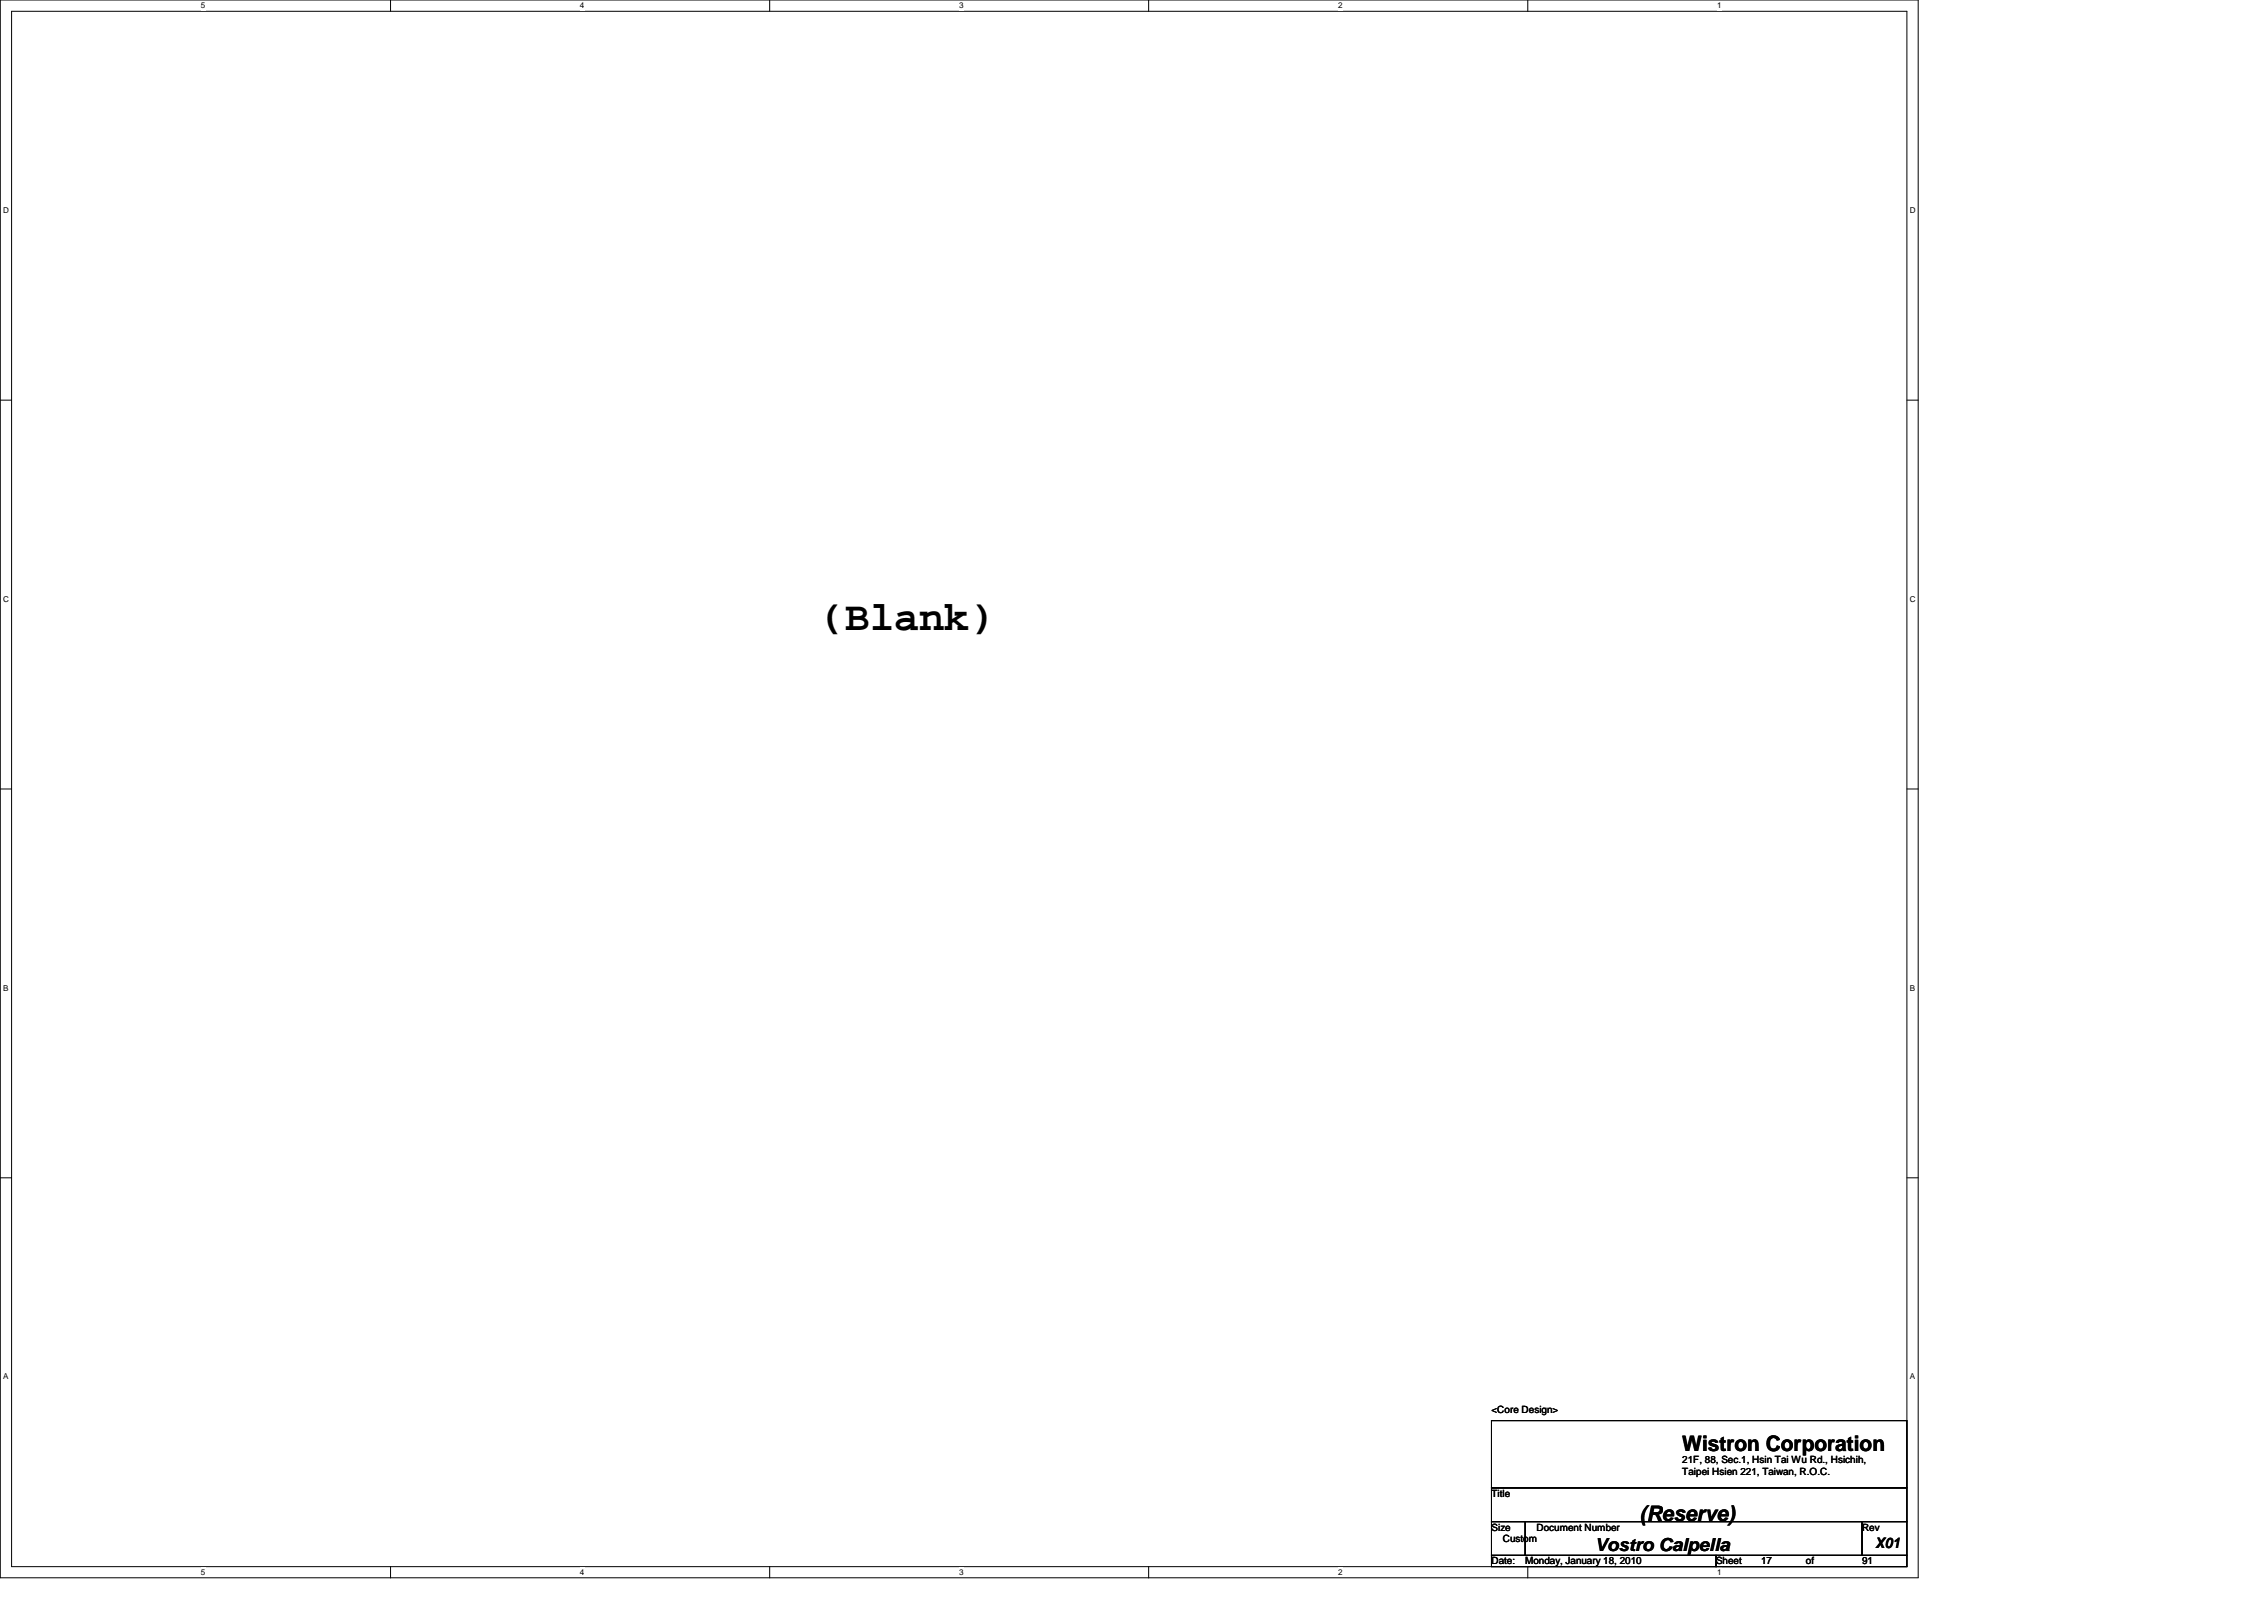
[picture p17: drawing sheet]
<svg xmlns="http://www.w3.org/2000/svg" width="297mm" height="210mm" viewBox="0 0 297 210" stroke-linecap="round" stroke-linejoin="round" font-family="sans-serif">
<defs><g id="words">
<text font-size="5.4" x="107.6" y="82.6">(Blank)</text>
<g font-size="2.8">
<text x="220.7" y="190.4">Wistron Corporation</text>
<text x="215.1" y="199.5">(Reserve)</text>
</g>
<text font-size="2.3" x="209.3" y="203.5">Vostro Calpella</text>
<text font-size="1.9" x="246.1" y="203.1">X01</text>
<g font-size="1.3">
<text x="195.7" y="185.3">&lt;Core Design&gt;</text>
<text x="220.7" y="192">21F, 88, Sec.1, Hsin Tai Wu Rd., Hsichih,</text>
<text x="195.7" y="196.4">Title</text>
<text x="220.7" y="193.5">Taipei Hsien 221, Taiwan, R.O.C.</text>
<text x="195.7" y="200.8">Size</text>
<text x="197.2" y="202.3">Custom</text>
<text x="201.6" y="200.8">Document Number</text>
<text x="244.3" y="200.8">Rev</text>
<text x="195.7" y="205.2">Date:</text>
<text x="200.1" y="205.2">Monday, January 18, 2010</text>
<text x="225.1" y="205.2">Sheet</text>
<text x="231.1" y="205.2">17</text>
<text x="236.9" y="205.2">of</text>
<text x="244.3" y="205.2">91</text>
</g>
<g font-size="1.1">
<text x="26.4" y="1.1">5</text>
<text x="76.1" y="1.1">4</text>
<text x="125.8" y="1.1">3</text>
<text x="175.6" y="1.1">2</text>
<text x="225.3" y="1.1">1</text>
<text x=".4" y="27.9">D</text>
<text x="250.6" y="27.9">D</text>
<text x=".4" y="79">C</text>
<text x="250.6" y="79">C</text>
<text x=".4" y="130">B</text>
<text x="250.6" y="130">B</text>
<text x=".4" y="181">A</text>
<text x="250.6" y="181">A</text>
<text x="26.4" y="206.6">5</text>
<text x="76.1" y="206.6">4</text>
<text x="125.8" y="206.6">3</text>
<text x="175.6" y="206.6">2</text>
<text x="225.3" y="206.6">1</text>
</g>
</g></defs>
<path d="M0 0h251.7v207h-251.7zM1.5 1.5h248.7v204h-248.7z" fill="none" stroke="#000" stroke-width=".13"/>
<g fill="#fff">
<path d="M26.4 .1h.5v1.2h-.5z"/>
<path d="M26.4 205.7h.5v1.2h-.5z"/>
</g>
<path d="M51.2 0v1.5M51.2 205.5v1.5" fill="none" stroke="#000" stroke-width=".13"/>
<g fill="#fff">
<path d="M76.1 .1h.6v1.2h-.6z"/>
<path d="M76.1 205.7h.6v1.2h-.6z"/>
</g>
<path d="M101 0v1.5M101 205.5v1.5" fill="none" stroke="#000" stroke-width=".13"/>
<g fill="#fff">
<path d="M125.8 .1h.6v1.2h-.6z"/>
<path d="M125.8 205.7h.6v1.2h-.6z"/>
</g>
<path d="M150.7 0v1.5M150.7 205.5v1.5" fill="none" stroke="#000" stroke-width=".13"/>
<g fill="#fff">
<path d="M175.6 .1h.5v1.2h-.5z"/>
<path d="M175.6 205.7h.5v1.2h-.5z"/>
</g>
<path d="M200.4 0v1.5M200.4 205.5v1.5" fill="none" stroke="#000" stroke-width=".13"/>
<g fill="#fff">
<path d="M225.3 .1h.6v1.2h-.6z"/>
<path d="M225.3 205.7h.6v1.2h-.6z"/>
<path d="M.4 27h.8v1.2h-.8z"/>
<path d="M250.6 27h.7v1.2h-.7z"/>
<path d="M.4 78h.8v1.2h-.8z"/>
<path d="M250.6 78h.7v1.2h-.7z"/>
</g>
<path d="M0 52.5h1.5M250.2 52.5h1.5" fill="none" stroke="#000" stroke-width=".13"/>
<g fill="#fff">
<path d="M.4 129h.7v1.2h-.7z"/>
<path d="M250.6 129h.7v1.2h-.7z"/>
</g>
<path d="M0 103.5h1.5M250.2 103.5h1.5" fill="none" stroke="#000" stroke-width=".13"/>
<g fill="#fff">
<path d="M.4 180h.7v1.2h-.7z"/>
<path d="M250.6 180h.7v1.2h-.7z"/>
</g>
<path d="M0 154.5h1.5M250.2 154.5h1.5M195.7 186.4h54.5v8.8h-54.5zM195.7 195.2h54.5v4.4h-54.5zM195.7 199.6h4.4v4.4h-4.4zM200.1 199.6h44.2v4.4h-44.2zM244.3 199.6h5.9v4.4h-5.9zM195.7 204h29.4v1.5h-29.4zM225.1 204h25.1v1.5h-25.1z" fill="none" stroke="#000" stroke-width=".13"/>
<use href="#words"/>
</svg>
